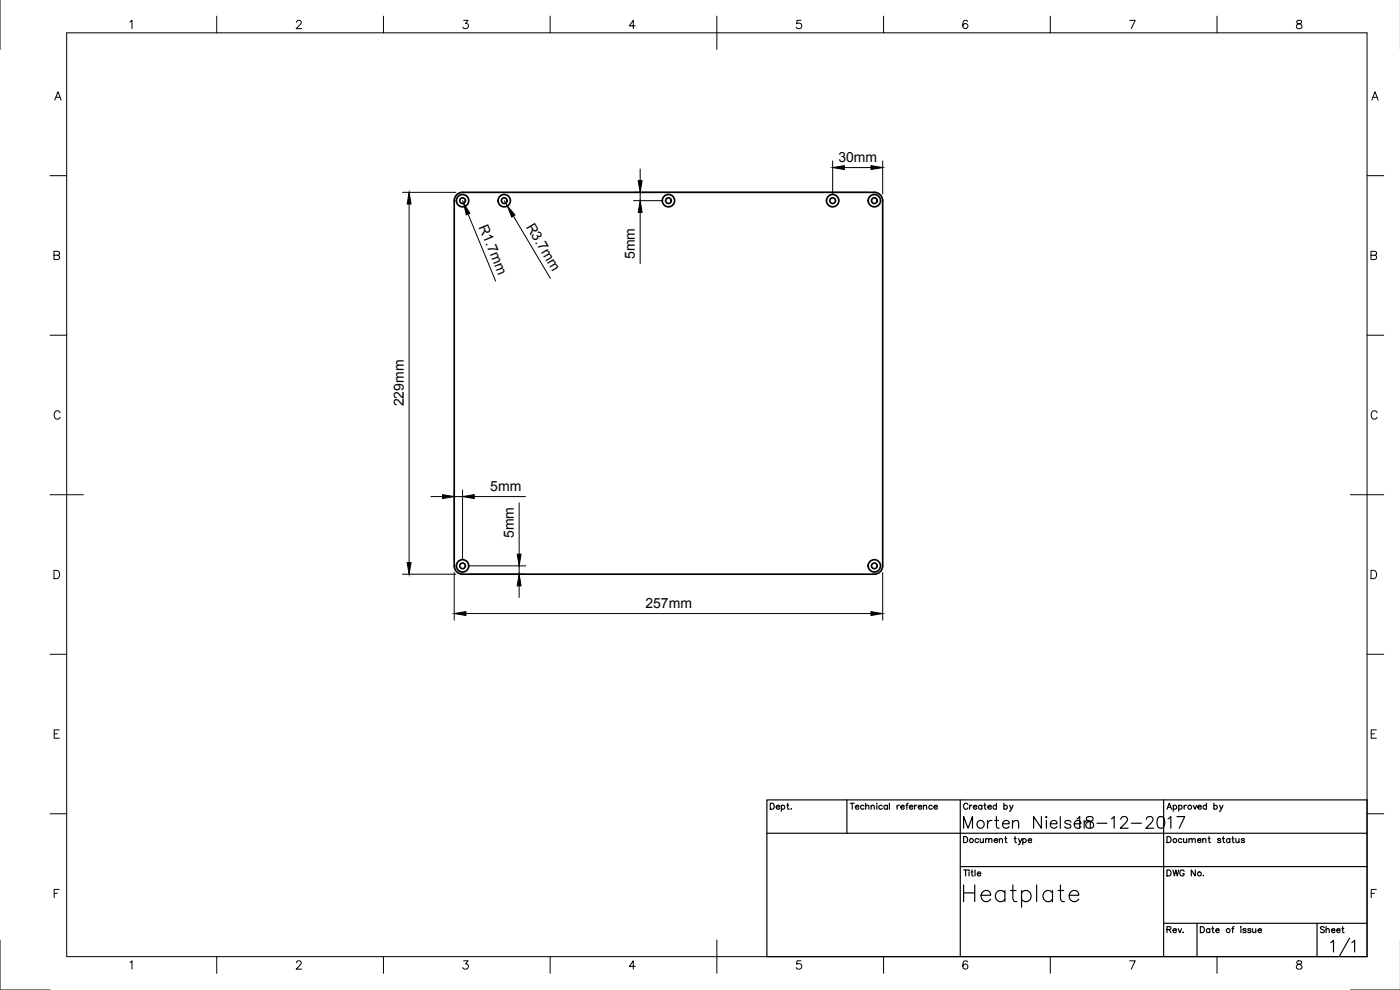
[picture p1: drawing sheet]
<svg xmlns="http://www.w3.org/2000/svg" width="420mm" height="297mm" viewBox="0 0 420 297" stroke-linecap="round" stroke-linejoin="round" font-family="sans-serif">
<defs><g id="words">
<text font-size="11" x="287.9" y="273.4">Heatplate</text>
<g font-size="7.1">
<text x="287.9" y="249.8">Morten Nielsen</text>
<text x="321.7" y="249.8">18-12-2017</text>
</g>
<text font-size="4.9" x="394.8" y="281.2">Sheet</text>
<g font-size="4.2">
<text x="251.6" y="48.7">30mm</text>
<text x="143.6" y="68" transform="rotate(68 143.6 68)">R1.7mm</text>
<text x="157.8" y="68" transform="rotate(59 157.8 68)">R3.7mm</text>
<text x="190.6" y="77.8" transform="rotate(-90 190.6 77.8)">5mm</text>
<text x="121.2" y="121.9" transform="rotate(-90 121.2 121.9)">229mm</text>
<text x="147.2" y="147.4">5mm</text>
<text x="154.2" y="161.4" transform="rotate(-90 154.2 161.4)">5mm</text>
<text x="193.7" y="182.5">257mm</text>
</g>
</g></defs>
<!-- layer: Visible -->
<g fill="none" stroke="#000" stroke-width=".5">
<path d="M136.9 58.6a2.5 2.5 0 0 1 1.9-.9h123.6a2.5 2.5 0 0 1 2.5 2.5v109.6a2.5 2.5 0 0 1-2.5 2.5h-123.6a2.5 2.5 0 0 1-2.5-2.5v-109.6z"/>
<circle cx="138.8" cy="60.2" r=".85"/>
<circle cx="138.8" cy="60.2" r="1.85"/>
<circle cx="151.3" cy="60.2" r=".85"/>
<circle cx="151.3" cy="60.2" r="1.85"/>
<circle cx="200.6" cy="60.2" r=".85"/>
<circle cx="200.6" cy="60.2" r="1.85"/>
<circle cx="249.9" cy="60.2" r=".85"/>
<circle cx="249.9" cy="60.2" r="1.85"/>
<circle cx="262.4" cy="60.2" r=".85"/>
<circle cx="262.4" cy="60.2" r="1.85"/>
<circle cx="138.8" cy="169.8" r=".85"/>
<circle cx="138.8" cy="169.8" r="1.85"/>
<circle cx="262.4" cy="169.8" r=".85"/>
<circle cx="262.4" cy="169.8" r="1.85"/>
</g>
<!-- layer: Border -->
<g fill="none" stroke="#000" stroke-width=".3">
<path d="M0 -.1v15M20 9.9h390.3v277.1h-390.3zM39 6.6l.6-.5v2.5M65 4.8v5.1M89 6.7l.5-.6 .8 .2a.78 .78 0 0 1-.2 1.1l-1.2 1.2h1.6M115.1 4.8v5.1M139.1 6.1h1.3l-.7 1a.83 .83 0 0 1 .7 1.3 .83 .83 0 0 1-1.5-.3M165.1 4.8v5.1M190.7 7.8h-1.8l1.2-1.7v2.5M215.1 4.8v10.1M240.4 6.1h-1.2l-.1 1.1a.88 .88 0 0 1 1.3-.1 .88 .88 0 0 1-.1 1.4 .88 .88 0 0 1-1.3-.4M265.2 4.8v5.1"/>
<path d="M290.4 6.5a.74 .74 0 0 0-1.1-.3 1.43 1.43 0 0 0 .5 2.4 .78 .78 0 0 0 .7-.8 .78 .78 0 0 0-.8-.8 .78 .78 0 0 0-.8 .8M315.2 4.8v5.1M339 6.1h1.7l-1.2 2.5M365.2 4.8v5.1M389.3 6.2a.51 .51 0 0 0 .2 .9 .9 .9 0 0 1 1.1 .3 .9 .9 0 0 1-.1 1.1l-.8 .1a.72 .72 0 0 1-.7-.8 .72 .72 0 0 1 .8-.6l.5-.1a.51 .51 0 0 0 .2-.9zM16.4 30l1-2.5 .9 2.5M16.8 29.2h1.2M411.7 30l1-2.5 .9 2.5M412.1 29.2h1.1M15 52.7h5M410.3 52.7h5M16.2 76.6l1.4-.1 .3-.4-.2-.5-.4-.2h-1.1v2.5h1.1a.66 .66 0 0 0 .6-.7 .66 .66 0 0 0-.6-.6"/>
<path d="M411.5 76.6l1.4-.1 .2-.4-.1-.5-.5-.2h-1v2.5h1a.66 .66 0 0 0 .7-.7 .66 .66 0 0 0-.7-.6M15 100.6h5M410.3 100.6h5M18 123.9a.92 .92 0 0 0-1-.6 .92 .92 0 0 0-.7 .9v.6a.92 .92 0 0 0 .7 1 .92 .92 0 0 0 1-.6M413.3 123.9a.92 .92 0 0 0-1-.6 .92 .92 0 0 0-.8 .9v.6a.92 .92 0 0 0 .8 1 .92 .92 0 0 0 1-.6M15 148.4h10M405.3 148.4h10M16.2 171.1h.8a1.34 1.34 0 0 1 .9 1.3 1.34 1.34 0 0 1-.9 1.2h-.8zM411.5 171.1h.8a1.34 1.34 0 0 1 .9 1.3 1.34 1.34 0 0 1-.9 1.2h-.8zM15 196.3h5M410.3 196.3h5M17.8 219h-1.5v2.5h1.5"/>
<path d="M413.1 219h-1.6v2.5h1.6M16.3 220.2h.9M411.5 220.2h1M15 244.2h5M410.3 244.2h5M16.3 268h.9M17.8 266.9h-1.5v2.5M411.5 268h1M413.1 266.9h-1.6v2.5M0 282v15h15M39 288.8l.6-.5v2.5M65 287v5"/>
<path d="M89 288.9l.5-.6 .8 .2a.78 .78 0 0 1-.2 1.1l-1.2 1.2h1.6M115.1 287v5M139.1 288.3h1.3l-.7 .9a.83 .83 0 0 1 .7 1.4 .83 .83 0 0 1-1.5-.3M165.1 287v5M190.7 290h-1.8l1.2-1.7v2.5M215.1 282v10M240.4 288.3h-1.2l-.1 1.1a.88 .88 0 0 1 1.3-.1 .88 .88 0 0 1-.1 1.4 .88 .88 0 0 1-1.3-.4M265.2 287v5M290.4 288.6a.74 .74 0 0 0-1.1-.2 1.43 1.43 0 0 0 .5 2.4 .78 .78 0 0 0 .7-.8 .78 .78 0 0 0-.8-.8 .78 .78 0 0 0-.8 .8M315.2 287v5M339 288.3h1.7l-1.2 2.5M365.2 287v5"/>
<path d="M389.3 288.4a.51 .51 0 0 0 .2 .8 .9 .9 0 0 1 1.1 .4 .9 .9 0 0 1-.1 1.1l-.8 .1a.72 .72 0 0 1-.7-.8 .72 .72 0 0 1 .8-.6l.5-.2a.51 .51 0 0 0 .2-.8zM405.3 297h14.9"/>
</g>
<!-- layer: TitleBlock -->
<g fill="none" stroke="#000" stroke-width=".35">
<path d="M230.2 240h180.1v47h-180.1zM230.2 250h180.1M231.2 241h.6a.96 .96 0 0 1 .6 .9 .96 .96 0 0 1-.6 .9h-.6zM233 242.1h1a.58 .58 0 0 0-.6-.4 .58 .58 0 0 0-.6 .5 .58 .58 0 0 0 .6 .6l.6-.3M234.5 241.9a.57 .57 0 0 1 .8-.1 .57 .57 0 0 1 0 .8 .57 .57 0 0 1-.8-.1M234.5 241.6v1.8M236.1 241.6h.6M236.4 241v1.5l.4 .3M237.4 242.6l.1 .1M254.2 240v10M255.2 241h1.2M255.8 241v1.8"/>
<path d="M256.7 242.1h1a.58 .58 0 0 0-.6-.4 .58 .58 0 0 0-.5 .5 .58 .58 0 0 0 .5 .6l.6-.3M259.3 241.9a.57 .57 0 0 0-.9-.1 .57 .57 0 0 0 0 .8 .57 .57 0 0 0 .9-.1M259.8 241.9l.4-.3 .5 .1v1.1M259.8 241v1.8M261.4 241.9l.5-.3 .4 .1 .1 1.1M261.4 241.6v1.2M263.1 241v.2zM263.1 241.6v1.2M264.8 241.9a.58 .58 0 0 0-.9-.1 .58 .58 0 0 0 0 .8 .58 .58 0 0 0 .9-.1M266.3 241.9a.58 .58 0 0 0-.8-.1 .58 .58 0 0 0 0 .8 .58 .58 0 0 0 .8-.1M266.3 241.6v1.2M266.9 241v1.8"/>
<path d="M269.2 241.6v1.2M269.9 241.6l-.4 .1-.3 .4M270.3 242.1h1.1a.58 .58 0 0 0-.7-.4 .58 .58 0 0 0-.5 .5 .58 .58 0 0 0 .6 .6l.6-.3M271.9 241.6h.6M272.6 241l-.4 .3v1.5M272.9 242.1h1.1a.58 .58 0 0 0-.7-.4 .58 .58 0 0 0-.5 .5 .58 .58 0 0 0 .6 .6l.6-.3M274.5 241.6v1.2M275.2 241.6l-.5 .1-.2 .4M275.6 242.1h1a.58 .58 0 0 0-.6-.4 .58 .58 0 0 0-.5 .5 .58 .58 0 0 0 .5 .6l.6-.3M277.1 241.9l.5-.3 .4 .1 .1 1.1M277.1 241.6v1.2M279.8 241.9a.57 .57 0 0 0-.9-.1 .57 .57 0 0 0 0 .8 .57 .57 0 0 0 .9-.1"/>
<path d="M280.3 242.1h1a.58 .58 0 0 0-.6-.4 .58 .58 0 0 0-.5 .5 .58 .58 0 0 0 .5 .6l.6-.3M288.2 240v47M289.2 251h.6a.96 .96 0 0 1 .6 .9 .96 .96 0 0 1-.6 .9h-.6zM290.5 241.4a.66 .66 0 0 0-.8-.4 .66 .66 0 0 0-.5 .7v.4a.66 .66 0 0 0 .5 .7 .66 .66 0 0 0 .8-.4M291 241.6v1.2M291.7 241.6l-.5 .1-.2 .4M292.1 242.1h1a.58 .58 0 0 0-.6-.4 .58 .58 0 0 0-.5 .5 .58 .58 0 0 0 .5 .6l.6-.3M293.7 251.9a.57 .57 0 0 0-.9-.1 .57 .57 0 0 0 0 .8 .57 .57 0 0 0 .9 0M294.2 251.6l.1 1.1 .4 .1 .4-.3M294.7 241.9a.57 .57 0 0 0-.9-.1 .57 .57 0 0 0 0 .8 .57 .57 0 0 0 .9-.1M294.7 241.6v1.2M295.1 251.6v1.2"/>
<path d="M295.3 241.6h.6M295.5 241v1.5l.5 .3M295.8 252l.4-.4 .5 .1v1.1M295.8 251.6v1.2M296.5 242.1h1a.58 .58 0 0 0-.6-.4 .58 .58 0 0 0-.5 .5 .58 .58 0 0 0 .5 .6l.6-.3M296.7 252l.5-.4 .4 .1 .1 1.1M298.4 252.1h1a.58 .58 0 0 0-.6-.4 .58 .58 0 0 0-.5 .5 .58 .58 0 0 0 .5 .6l.6-.2M299.1 241.9a.57 .57 0 0 0-.9-.1 .57 .57 0 0 0 0 .8 .57 .57 0 0 0 .9-.1M299.1 241v1.8M299.9 252l.4-.4 .5 .1 .1 1.1M299.9 251.6v1.2M301.3 241.9a.57 .57 0 0 1 .8-.1 .57 .57 0 0 1 0 .8 .57 .57 0 0 1-.8-.1"/>
<path d="M301.3 241v1.8M301.8 251v1.5l.4 .3M303 241.6l.5 1.2 .5-1.2M304.6 251v1.5l.5 .3M305.7 251.6l.5 1.2 .5-1.2M306.2 252.8l-.4 .6h-.2M306.9 251.9a.57 .57 0 0 1 .9-.1 .57 .57 0 0 1 0 .8 .57 .57 0 0 1-.9 0M306.9 251.6v1.8M308.6 252.1h1a.58 .58 0 0 0-.6-.4 .58 .58 0 0 0-.5 .5 .58 .58 0 0 0 .5 .6l.6-.2M349.2 240v47M350.2 242.8l.7-1.8 .7 1.8M350.2 251h.6a.96 .96 0 0 1 .7 .9 .96 .96 0 0 1-.7 .9h-.6z"/>
<path d="M352.1 241.9a.58 .58 0 0 1 .9-.1 .58 .58 0 0 1 0 .8 .58 .58 0 0 1-.9-.1M352.1 241.6v1.8M353.7 241.9a.57 .57 0 0 1 .9-.1 .57 .57 0 0 1 0 .8 .57 .57 0 0 1-.9-.1M353.7 241.6v1.8M354.7 251.9a.57 .57 0 0 0-.9-.1 .57 .57 0 0 0 0 .8 .57 .57 0 0 0 .9 0M355.2 251.6l.1 1.1 .4 .1 .4-.3M355.4 241.6v1.2M356.1 241.6l-.5 .1-.2 .4M356.1 251.6v1.2M356.8 252l.5-.4 .4 .1 .1 1.1M356.8 251.6v1.2M357.8 252l.4-.4 .4 .1 .1 1.1"/>
<path d="M358.1 241.6l.5 1.2 .6-1.2M359.4 252.1h1a.58 .58 0 0 0-.6-.4 .58 .58 0 0 0-.5 .5 .58 .58 0 0 0 .5 .6l.6-.2M359.5 242.1h1a.58 .58 0 0 0-.6-.4 .58 .58 0 0 0-.5 .5 .58 .58 0 0 0 .5 .6l.6-.3M361 252l.4-.4 .4 .1 .1 1.1M361 251.6v1.2M362.1 241.9a.57 .57 0 0 0-.9-.1 .57 .57 0 0 0 0 .8 .57 .57 0 0 0 .9-.1M362.1 241v1.8M362.6 251.6h.6M362.8 251v1.5l.5 .3M364.3 241.9a.57 .57 0 0 1 .8-.1 .57 .57 0 0 1 0 .8 .57 .57 0 0 1-.8-.1M364.3 241v1.8M366 241.6l.5 1.2 .5-1.2"/>
<path d="M366.4 251.9l-.4-.3-.5 .1v.3l.8 .3 .1 .3-.4 .2-.6-.2M366.5 242.8l-.2 .5-.4 .1M366.9 251.6h.6M367.1 251v1.5l.5 .3M369.1 251.9a.57 .57 0 0 0-.8-.1 .57 .57 0 0 0 0 .8 .57 .57 0 0 0 .8 0M369.1 251.6v1.2M369.7 251.6h.6M370 251v1.5l.4 .3M370.9 251.6l.1 1.1 .4 .1 .4-.3M371.8 251.6v1.2M373.5 251.9l-.4-.3-.5 .1v.3l.8 .3 .1 .3-.4 .2-.6-.2M288.2 260h122.1"/>
<path d="M349.2 277h61.1M350.2 261h.6a.96 .96 0 0 1 .7 .9 .96 .96 0 0 1-.7 .9h-.6zM350.2 278.9l1.1-.1v-.6l-1.1-.2v1.8M350.8 278.9l.6 .9M352 261l.5 1.8 .4-1.8 .4 1.8 .4-1.8M352 279.1h1.1a.58 .58 0 0 0-.7-.4 .58 .58 0 0 0-.5 .6 .58 .58 0 0 0 .6 .5l.6-.2M353.6 278.6l.5 1.2 .5-1.2M355 279.7h.1M355.4 261.4a.66 .66 0 0 0-.8-.4 .66 .66 0 0 0-.5 .7v.4a.65 .65 0 0 0 .6 .7 .65 .65 0 0 0 .7-.7h-.5M358.7 261v1.8l-1.2-1.8v1.8M359.2 277v10M360.2 278h.6a.96 .96 0 0 1 .7 .9 .96 .96 0 0 1-.7 .9h-.6z"/>
<path d="M361.1 262.6l.1 .1M363.1 278.9a.57 .57 0 0 0-.9-.1 .57 .57 0 0 0 0 .9 .57 .57 0 0 0 .9-.1M363.1 278.6v1.2M363.7 278.6h.6M363.9 278v1.5l.5 .3M364.9 279.1h1a.58 .58 0 0 0-.6-.4 .58 .58 0 0 0-.5 .6 .58 .58 0 0 0 .5 .5l.6-.2M369.7 278.6h.6M370.4 278l-.5 .4v1.4M372.4 278v.2zM372.4 278.6v1.2M374 278.9l-.4-.3-.5 .1v.4l.8 .2 .1 .3-.4 .2-.6-.2M375.4 278.9l-.3-.3-.6 .3 .8 .4v.4l-.5 .1-.3-.2"/>
<path d="M375.9 278.6l.1 1.1 .4 .1 .5-.3M376.9 278.6v1.2M377.6 279.1h1a.58 .58 0 0 0-.6-.4 .58 .58 0 0 0-.6 .6 .58 .58 0 0 0 .6 .5l.6-.2M395.3 277v10M399.4 282.8l.8-.7v3.5M405 281.5l-3 5.3M405.7 282.8l.8-.7v3.5"/>
<circle cx="291.5" cy="252.2" r=".6"/>
<circle cx="352.6" cy="252.2" r=".6"/>
<circle cx="357" cy="242.2" r=".6"/>
<circle cx="360" cy="262.2" r=".6"/>
<circle cx="368.6" cy="279.2" r=".59"/>
</g>
<!-- layer: Dimensions -->
<g fill="none" stroke="#000" stroke-width=".3">
<path d="M120.8 57.7h16M190.1 57.7h70.3M192.1 50.7v3.5M192.1 57.7v2.5M249.9 48.3v9.9M253.4 50.3h8M264.9 48.3v9.9M122.8 61.2v107.6M138.8 60.2l.3 .8M140.5 64.2l8.2 20.1M151.3 60.2l1 1.6M154.1 64.8l11.1 18.7"/>
<path d="M190.1 60.2h8.5M192.1 63.7v15.4M129.3 149h3.5M136.3 147v20.8M136.3 149h2.5M138.8 147v20.8M142.3 149h15.4M155.8 150.9v15.4M120.8 172.3h16M136.3 171.8v14.3M140.8 172.3h17M140.8 169.8h17"/>
<path d="M155.8 169.8v2.5M155.8 175.8v3.5M264.9 171.8v14.3M139.8 184.1h121.6"/>
</g>
<g fill="#000" stroke="#000" stroke-width=".3">
<path d="M191.5 54.2h1.2l-.6 3.5zM249.9 50.3l3.5-.6v1.2zM261.4 49.7l3.5 .6-3.5 .6zM122.8 57.7l.6 3.5h-1.2zM139.1 61l1.9 3-1.1 .5zM152.3 61.8l2.3 2.7-1 .6zM192.1 60.2l.6 3.5h-1.2zM132.8 148.4l3.5 .6-3.5 .6zM138.8 149l3.5-.6v1.2zM122.2 168.8h1.2l-.6 3.5zM155.8 172.3l.6 3.5h-1.2zM155.2 166.3h1.2l-.6 3.5z"/>
<path d="M136.3 184.1l3.5-.6v1.2zM261.4 183.5l3.5 .6-3.5 .6z"/>
</g>
<use href="#words"/>
</svg>
